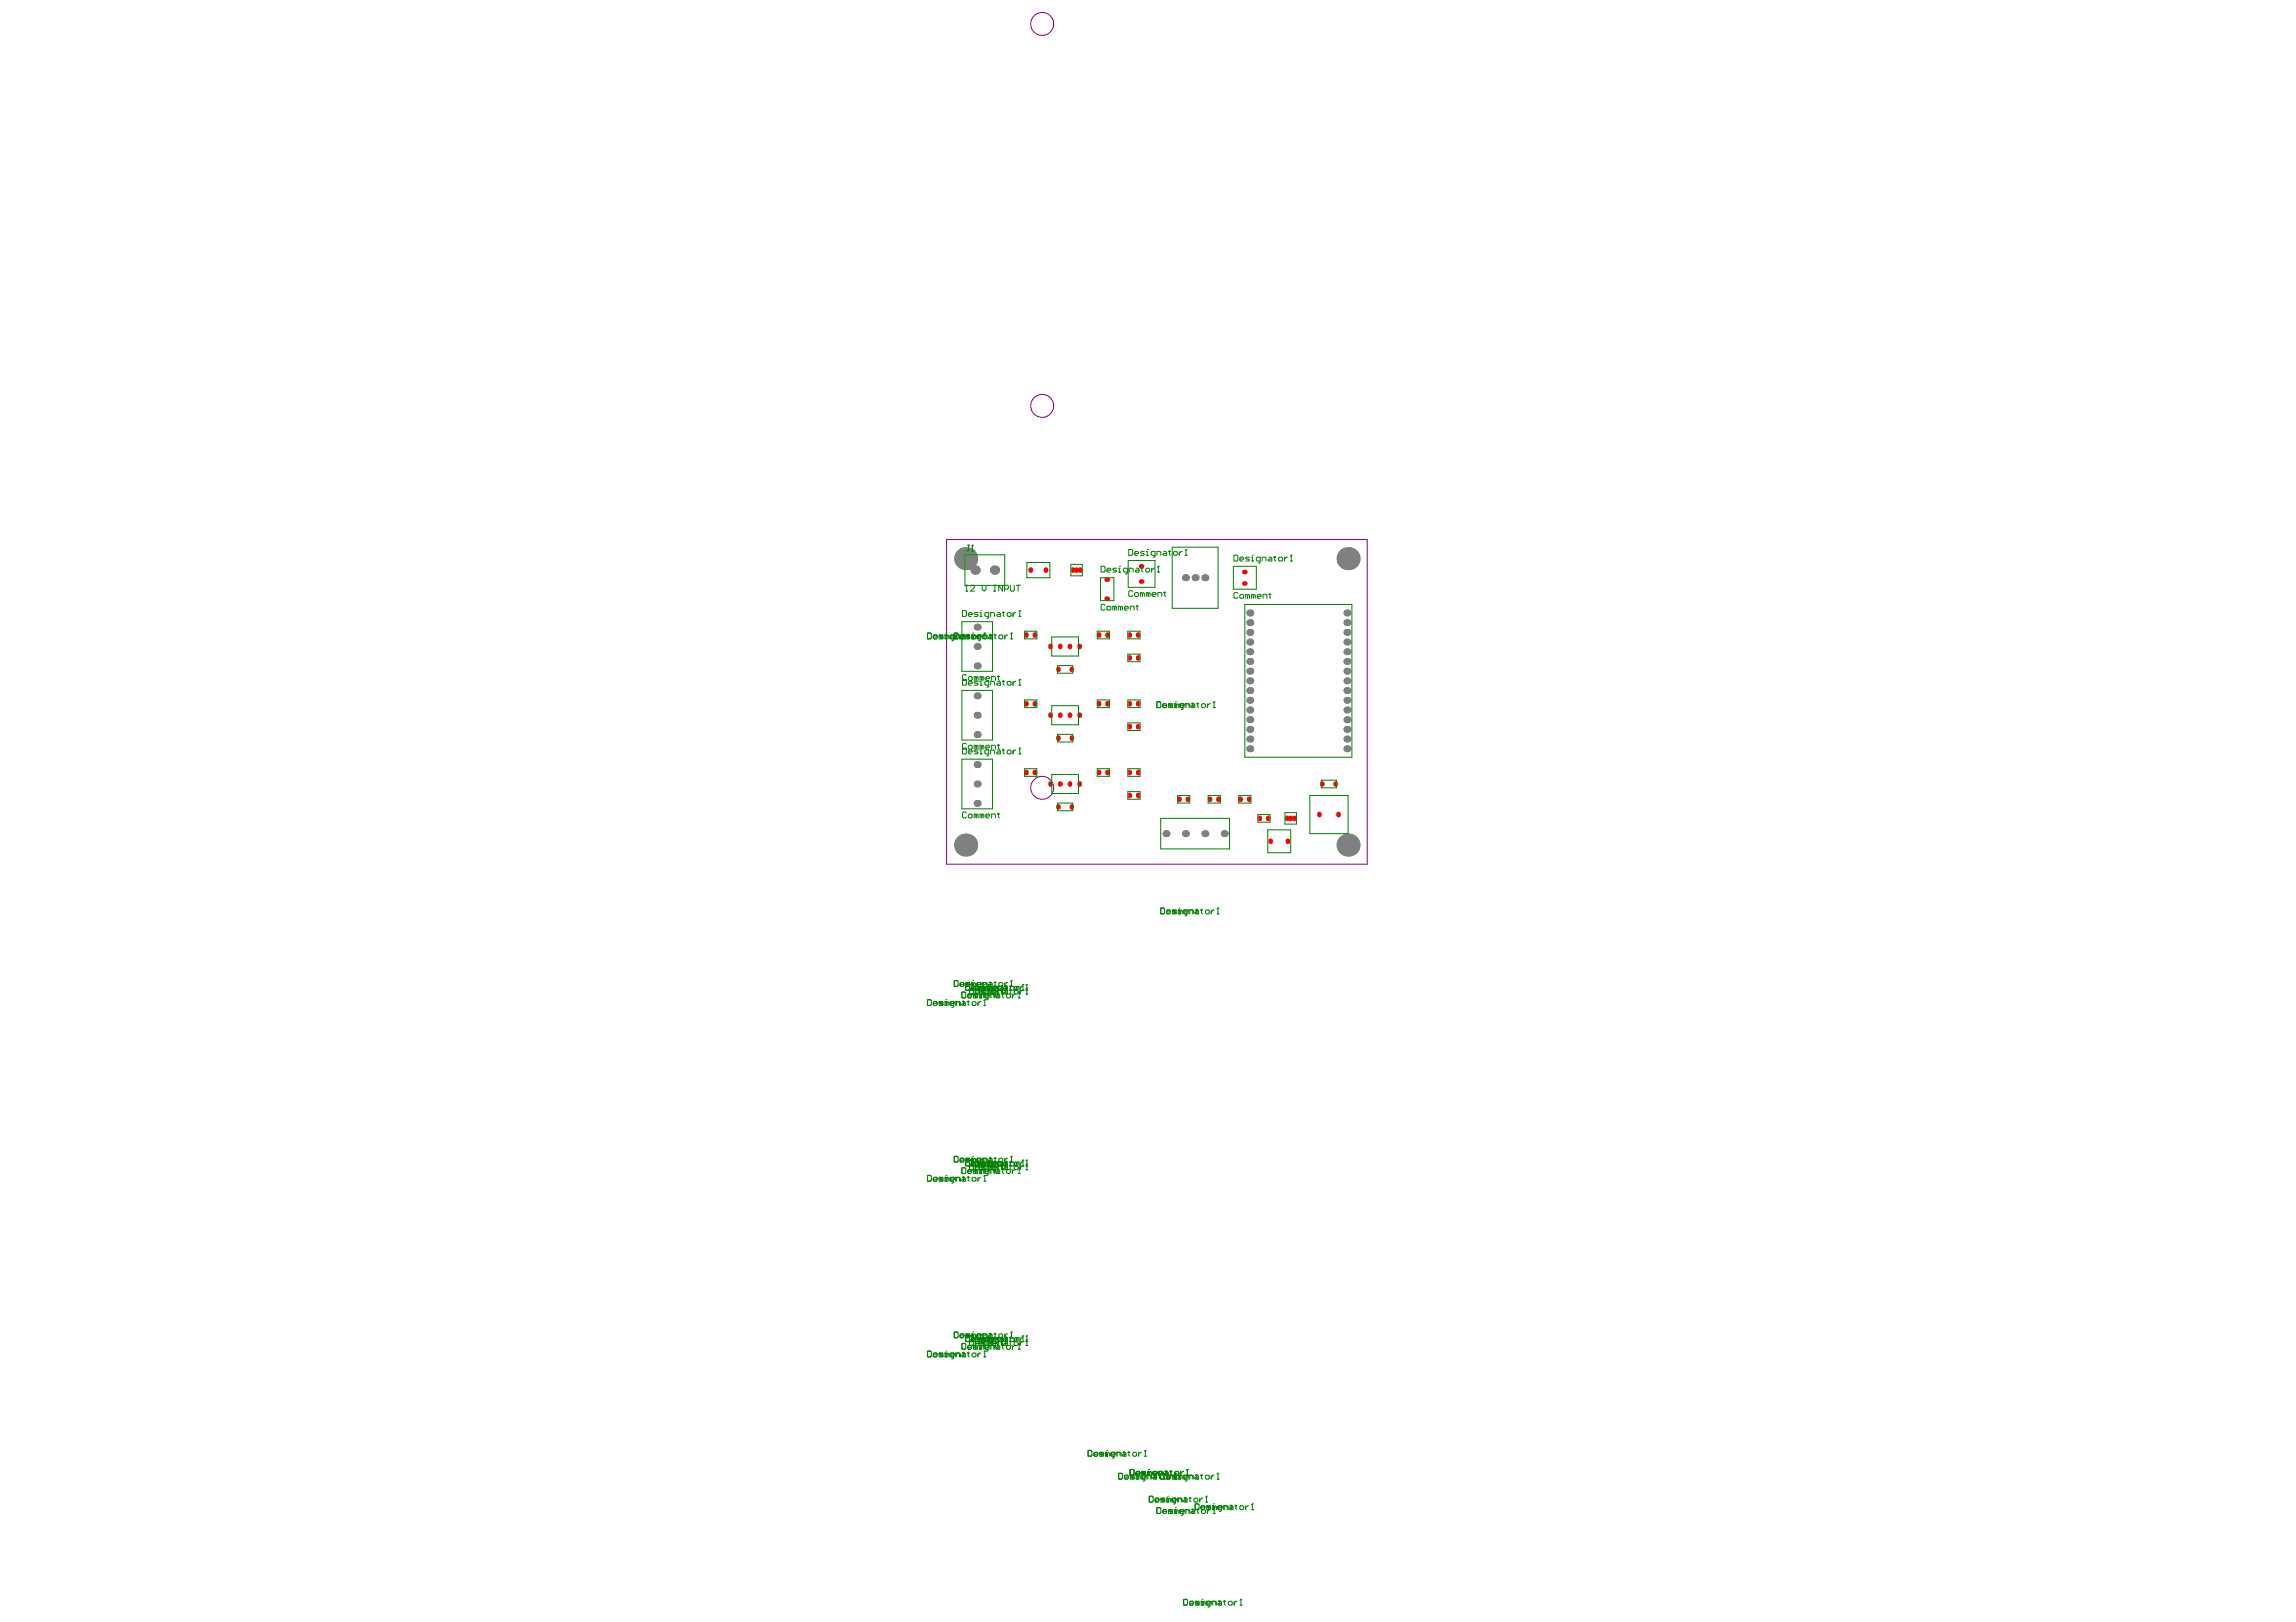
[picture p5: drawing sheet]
<svg xmlns="http://www.w3.org/2000/svg" width="297mm" height="210mm" viewBox="0 0 297 210" stroke-linecap="round" stroke-linejoin="round" font-family="sans-serif">
<g fill="none" stroke="#800080" stroke-width=".13">
<path d="M122.5 69.8h54.4v42h-54.4z"/>
<circle cx="134.8" cy="3.1" r="1.48"/>
<circle cx="134.8" cy="52.5" r="1.48"/>
<circle cx="134.8" cy="102" r="1.48"/>
</g>
<g fill="#808080">
<circle cx="124.9" cy="109.4" r="1.48"/>
<circle cx="150.8" cy="107.9" r=".45"/>
<circle cx="153.4" cy="107.9" r=".45"/>
<circle cx="155.9" cy="107.9" r=".45"/>
<circle cx="158.4" cy="107.9" r=".45"/>
<circle cx="126.4" cy="104" r=".45"/>
<circle cx="126.4" cy="101.5" r=".45"/>
<circle cx="126.4" cy="98.9" r=".45"/>
<circle cx="161.7" cy="96.9" r=".45"/>
<circle cx="161.7" cy="95.6" r=".45"/>
<circle cx="126.4" cy="95.1" r=".45"/>
<circle cx="126.4" cy="92.6" r=".45"/>
<circle cx="161.7" cy="91.9" r=".45"/>
<circle cx="161.7" cy="90.6" r=".45"/>
<circle cx="126.4" cy="90" r=".45"/>
<circle cx="161.7" cy="88.1" r=".45"/>
<circle cx="161.7" cy="86.9" r=".45"/>
<circle cx="126.4" cy="86.2" r=".45"/>
<circle cx="161.7" cy="85.6" r=".45"/>
<circle cx="161.7" cy="84.3" r=".45"/>
<circle cx="126.4" cy="83.7" r=".45"/>
<circle cx="161.7" cy="83.1" r=".45"/>
<circle cx="161.7" cy="81.8" r=".45"/>
<circle cx="126.4" cy="81.2" r=".45"/>
<circle cx="161.7" cy="80.6" r=".45"/>
<circle cx="153.4" cy="74.8" r=".45"/>
<circle cx="154.6" cy="74.8" r=".45"/>
<circle cx="155.9" cy="74.8" r=".45"/>
<circle cx="126.2" cy="73.8" r=".59"/>
<circle cx="128.7" cy="73.8" r=".59"/>
<circle cx="124.9" cy="72.3" r="1.48"/>
<circle cx="174.4" cy="109.4" r="1.48"/>
<circle cx="174.3" cy="96.9" r=".45"/>
<circle cx="174.3" cy="95.6" r=".45"/>
<circle cx="161.7" cy="94.4" r=".45"/>
<circle cx="174.3" cy="94.4" r=".45"/>
<circle cx="161.7" cy="93.1" r=".45"/>
<circle cx="174.3" cy="93.1" r=".45"/>
<circle cx="174.3" cy="91.9" r=".45"/>
<circle cx="174.3" cy="90.6" r=".45"/>
<circle cx="161.7" cy="89.4" r=".45"/>
<circle cx="174.3" cy="89.4" r=".45"/>
<circle cx="174.3" cy="88.1" r=".45"/>
<circle cx="174.3" cy="86.9" r=".45"/>
<circle cx="174.3" cy="85.6" r=".45"/>
<circle cx="174.3" cy="84.3" r=".45"/>
<circle cx="174.3" cy="83.1" r=".45"/>
<circle cx="174.3" cy="81.8" r=".45"/>
<circle cx="174.3" cy="80.6" r=".45"/>
<circle cx="161.7" cy="79.3" r=".45"/>
<circle cx="174.3" cy="79.3" r=".45"/>
<circle cx="174.4" cy="72.3" r="1.48"/>
</g>
<g fill="none" stroke="#f00" stroke-width=".59">
<path d="M133.3 73.7v.2M135.3 73.7v.2M138.8 73.7v.2M139.3 73.7v.2M139.8 73.7v.2M143.2 75h.1M143.2 77.5h.1M147.6 73.3h.2M147.6 75.3h.2M161 74h.1M161 75.5h.1M132.8 82.1v.2"/>
<path d="M132.8 91v.2M132.8 99.9v.1M133.9 82.1v.2M133.9 91v.2M133.9 99.9v.1M135.9 83.6v.1M135.9 92.5v.1M136.9 86.6v.1M136.9 95.5v.1M137.2 83.6v.1M137.2 92.5v.1M138.4 83.6v.1"/>
<path d="M138.4 92.5v.1M138.7 86.6v.1M138.7 95.5v.1M139.7 83.6v.1M139.7 92.5v.1M142.2 82.1v.2M142.2 91v.2M142.2 99.9v.1M143.3 82.1v.2M143.3 91v.2M143.3 99.9v.1M146.2 82.1v.2"/>
<path d="M146.2 85.1v.1M146.2 91v.2M146.2 94v.1M146.2 99.9v.1M147.2 82.1v.2M147.2 85.1v.1M147.2 91v.2M147.2 94v.1M147.2 99.9v.1M135.9 101.4v.1M136.9 104.3v.2M137.2 101.4v.1"/>
<path d="M138.4 101.4v.1M138.7 104.3v.2M139.7 101.4v.1M146.2 102.9v.1M147.2 102.9v.1M152.6 103.4v.1M153.7 103.4v.1M156.5 103.4v.1M157.6 103.4v.1M160.5 103.4v.1M161.6 103.4v.1M163 105.8v.2"/>
<path d="M164.1 105.8v.2M164.4 108.8v.1M166.5 105.8v.2M166.6 108.8v.1M167 105.8v.2M167.5 105.8v.2M170.7 105.3v.2M171.1 101.4v.1M172.8 101.4v.1M173.2 105.3v.2"/>
</g>
<g fill="none" stroke="#008000" stroke-width=".13">
<path d="M124.5 79h.4l.1 .1v.5l-.1 .2h-.4zM124.9 76.5h.3M125.1 75.7h.1M125.1 75.7v.8M125.1 75.7l-.2 .2M125.2 70.6h.2M125.3 79.5h.5l-.1-.2h-.3l-.1 .1v.2l.1 .2h.3M125.3 70.6v.6l-.1 .1-.3-.1M125.7 71.3h.2M125.7 75.7l-.1 .2M125.8 70.6h.1M125.8 70.6v.7"/>
<path d="M125.8 70.6l-.1 .1M125.9 75.7l.2 .3-.5 .5h.5M126.5 79.3h-.3l-.2 .1 .5 .2-.1 .2h-.4M126.8 79.8h.2M126.8 79.3h.1v.5M126.9 79h.1M127.1 75.7v.5l.2 .3 .3-.3v-.5M127.9 79.8h-.4l-.1-.2v-.2l.1-.1h.4v.6l-.2 .1M128.2 79.8v-.5h.3l.2 .1v.4M128.6 76.5h.2M128.7 75.7v.8M129 79.3h.3l.1 .1v.4h-.4l-.1-.2 .1-.1h.4"/>
<path d="M129.7 79.3h.2M129.7 75.7v.8l-.5-.8v.8M129.8 79.1v.5l.1 .2M130 75.7v.8M130 75.8v-4h-5.2v4l5.5-.1 .2 .2v.2l-.2 .1h-.3M130.3 79.4l.1-.1h.3l.1 .1v.2l-.1 .2h-.3l-.1-.2zM130.7 75.7v.7l.1 .1h.3l.1-.1v-.7M131.1 79.3v.5M131.4 79.3h-.1l-.2 .2M131.5 75.7h.5M131.7 75.7v.8M131.8 79.8h.3"/>
<path d="M131.9 79h.1M131.9 79v.8M131.9 79l-.1 .1M132.9 72.8h2.9v2h-2.9zM138.5 73h1.5v1.5h-1.5zM142.4 74.8h1.7v2.9h-1.7zM142.5 73.3h.3l.2 .1v.5l-.2 .1h-.3zM143 78.3l-.2-.1h-.2l-.1 .1v.5l.1 .2h.2l.2-.2M143.2 73.8h.5l-.1-.3h-.3l-.1 .2v.2l.1 .1h.3M143.2 78.6l.1-.1h.3l.1 .1v.2l-.1 .2h-.3l-.1-.2zM144.2 78.6l.1-.1 .2 .1v.4M144.2 78.6l-.2-.1v.5"/>
<path d="M144.2 78.6v.4M144.5 73.5h-.4l-.1 .2 .5 .2-.2 .1h-.3M144.7 74h.3M144.7 73.5h.1v.5M144.8 73.3h.1M145 78.6l-.3-.1v.5M145 78.6v.4M145 78.6l.1-.1 .1 .1v.4M145.5 78.7h.5l-.2-.2h-.2l-.1 .1v.2l.1 .2h.2M145.8 74h-.3l-.2-.1v-.2l.2-.2h.3v.7l-.2 .1M146 72.5h3.4v3.5h-3.4zM146 71.1h.4l.1 .1v.5l-.1 .2h-.4z"/>
<path d="M146.1 74v-.5h.4l.1 .2v.3M146.2 79v-.5h.4l.1 .1v.4M146.5 76.6l-.1-.2h-.2l-.2 .2v.5l.2 .1h.2l.1-.1M146.8 71.6h.5l-.1-.2h-.3l-.1 .1v.2l.1 .2h.3M146.8 76.8l.1-.1h.3l.1 .1v.3l-.1 .1h-.3l-.1-.1zM147 73.5h.2l.2 .2v.3h-.4l-.2-.1 .2-.1h.4M147 78.5h.2M147.1 78.3v.5l.1 .2M147.6 73.5h.3M147.7 73.4v.5l.2 .1M147.8 76.8l-.3-.1v.5M147.8 76.8v.4"/>
<path d="M147.8 76.8l.1-.1 .1 .1v.4M148 71.4h-.3l-.2 .1 .5 .2-.1 .2h-.4M148.2 73.7l.2-.2h.2l.1 .2v.2l-.1 .1h-.2l-.2-.1zM148.3 71.9h.2M148.3 71.4h.1v.5M148.4 71.1h.1M148.5 76.8l-.2-.1v.5M148.5 76.8v.4M148.5 76.8l.2-.1 .1 .1v.4M149 73.5v.5M149 76.9h.6l-.2-.2h-.2l-.2 .1v.3l.2 .1h.2M149.4 73.5h-.2l-.2 .3"/>
<path d="M149.4 71.9h-.4l-.1-.2v-.2l.1-.1h.4v.6l-.2 .1M149.7 71.9v-.5h.4l.1 .1v.4M149.7 74h.3M149.8 77.2v-.5h.4l.1 .1v.4M149.9 73.3h.1M149.9 73.3v.7M149.9 73.3l-.2 .1M150.6 71.4h.2l.1 .1v.4h-.3l-.2-.2 .2-.1h.3M150.6 76.7h.2M150.7 76.6v.5l.1 .1M151.2 71.4h.2M151.3 71.2v.5l.1 .2"/>
<path d="M151.6 70.8h6v7.9h-6zM151.8 71.5l.1-.1h.3l.1 .1v.2l-.1 .2h-.3l-.1-.2zM152.6 71.4v.5M152.9 71.4h-.1l-.2 .2M153.3 71.9h.3M153.4 71.1h.1M153.4 71.1v.8M153.4 71.1l-.1 .1M159.6 73.3h2.9v2.9h-2.9zM159.6 71.9h.4l.1 .1v.5l-.1 .1h-.4zM160.1 76.8l-.1-.1h-.2l-.2 .1v.5l.2 .1h.2l.1-.1M160.4 72.4h.5l-.1-.3h-.3l-.1 .1v.3l.1 .1h.3"/>
<path d="M160.4 77l.1-.1h.3l.1 .1v.3l-.1 .1h-.3l-.1-.1zM161 78.2h13.9v19.8h-13.9zM161.4 77l-.3-.1v.5M161.4 77v.4M161.4 77l.1-.1 .2 .1v.4M161.7 72.1h-.4l-.2 .1 .6 .3-.2 .1h-.4M161.9 72.6h.3M161.9 72.1h.1v.5M162 71.9h.1M162.2 77l-.3-.1v.5M162.2 77v.4M162.2 77l.1-.1 .1 .1v.4"/>
<path d="M162.7 77.2h.5l-.2-.3h-.2l-.1 .1v.3l.1 .1h.2M163 72.6h-.3l-.2-.1v-.3l.2-.1h.3v.6l-.2 .2M163.3 72.6v-.5h.4l.1 .1v.4M163.4 77.4v-.5h.4l.1 .1v.4M164.2 72.1h.2l.1 .1v.4h-.3l-.2-.1 .2-.1h.3M164.2 76.9h.2M164.3 76.8v.5l.1 .1M164.8 72.1h.2M164.9 72v.5l.1 .1M165.4 72.2l.1-.1h.3l.1 .1v.3l-.1 .1h-.3l-.1-.1zM166.2 72.1v.5M166.6 72.1h-.2l-.2 .3"/>
<path d="M166.9 72.6h.3M167.1 71.9h.1M167.1 71.9v.7M167.1 71.9l-.2 .1M120 81.9h.4l.1 .1v.5l-.1 .2h-.4zM120 82.5l.1 .2M120.1 81.9l-.1 .1M120.7 82.3l.2-.1h.2l.1 .1v.2l-.1 .2h-.2l-.2-.2zM120.7 82.4h.5M121.7 82.3v.4M121.7 82.3l.2-.1 .1 .1v.4M122 82.2h-.5v.5h.4l.1-.2-.5-.2 .1-.1 .1 .1"/>
<path d="M122.4 81.9h.1M122.4 82.2h-.2v.5h.3v-.4M122.4 82.2v.5M122.4 82.2l.1 .1M122.5 82.3l.1-.1 .2 .1v.4M123.1 82.2l-.1 .1v.2l.1 .2M123.4 82.2h-.4l-.1 .1v.2l.1 .2h.4M123.4 82.2l.1 .2h-.5M123.4 82.2v.6l-.3 .1M123.5 81.9h.3l.2 .1v.5l-.2 .2h-.3zM123.5 82.5l.1 .2M123.6 81.9l-.1 .1"/>
<path d="M123.6 82.7v-.5h.5l.2 .1v.4M123.8 82.2v.5M124 82.2l.1 .1v.4M124.2 82.3l.1-.1h.5l.1 .1v.4h-.6l-.1-.2zM124.2 82.4h.7M124.4 98.2h4v6.5h-4zM124.4 80.4h4v6.5h-4zM124.4 89.3h4v6.5h-4zM124.5 82.4l-.1 .1 .1 .2M124.5 87.9l.1 .2h.3l.1-.2M124.5 96.8l.1 .1h.3l.1-.1M124.6 82.2l.1 .1v.2l-.1 .2"/>
<path d="M124.6 82v.5l.2 .2M125 87.4l-.1-.1h-.3l-.1 .1v1.3h.4l.1-.2v-.5l-.1-.1h-.4M125 96.3l-.1-.1h-.3l-.1 .1v1.3h.4l.1-.2v-.5l-.1-.1h-.4M125.2 82.3v.4M125.2 82.3l.1-.1 .2 .1v.4M125.3 82v.5l.1 .2M125.3 87.7l.1-.1h.3l.1 .1v.2l-.1 .2h-.3l-.1-.2zM125.3 88.4h.5l-.1-.2h-.3l-.1 .1v.2l.1 .2h.3M125.3 96.6l.1-.2h.3l.1 .2v.2l-.1 .1h-.3l-.1-.1zM125.3 97.3h.5l-.1-.2h-.3l-.1 .1v.2l.1 .2h.3M125.5 82.2h-.5v.5h.3l.2-.2-.5-.2 .1-.1 .1 .1M125.8 81.9h.1"/>
<path d="M125.8 82.2h-.1v.5h.4l.2-.2v-.2l-.2-.1h-.2l-.1 .1v.2l.1 .2M125.8 82.2v.5M125.8 82.2l.2 .1M126 82.3v.4M126 82.3l.1-.1 .1 .1v.4M126.3 87.7v.4M126.3 96.6v.3M126.3 87.7l.1-.1 .1 .1v.4M126.3 96.6l.1-.2 .1 .2v.3M126.3 87.7l-.3-.1v.5M126.3 96.6l-.3-.2v.5M126.5 82.4h.5v-.1l-.2-.1v.6l-.2 .1"/>
<path d="M126.5 82.2v.5M126.5 88.2h-.3l-.2 .1 .5 .2-.1 .2h-.4M126.5 97.1h-.3l-.2 .1 .5 .2-.1 .2h-.4M126.6 82.2l-.1 .1v.2l.1 .2M126.8 82.2l-.3 .2M126.8 88.2h.1v.5M126.8 97.1h.1v.5M126.8 88.7h.2M126.8 97.6h.2M126.9 82.2h-.4l-.2 .1v.2l.2 .2h.3M126.9 87.9h.1M126.9 96.8h.1"/>
<path d="M127 96.6l.2-.2 .1 .2v.3M127 87.7l-.2-.1v.5M127 96.6l-.2-.2v.5M127 87.7v.4M127 96.6v.3M127 87.7l.2-.1 .1 .1v.4M127.1 82.7v-.5h.5l.1 .1v.4M127.2 82.2v.5M127.3 82.7h.2M127.4 81.9h.1M127.4 81.9v.8M127.4 81.9l-.1 .1"/>
<path d="M127.5 82.2l.1 .1v.4M127.5 87.8h.5l-.1-.2h-.2l-.2 .1v.2l.2 .2h.2M127.5 96.7h.5l-.1-.3h-.2l-.2 .2v.2l.2 .1h.2M127.9 88.7h-.4l-.1-.2v-.2l.1-.1h.4v.6l-.2 .1M127.9 97.6h-.4l-.1-.2v-.2l.1-.1h.4v.6l-.2 .1M128 82.2h.2l.1 .1v.4h-.3l-.2-.2 .2-.1h.3M128.1 82v.5l.1 .2M128.2 88.7v-.5h.3l.2 .1v.4M128.2 97.6v-.5h.3l.2 .1v.4M128.3 88.1v-.5h.4l.1 .1v.4M128.3 96.9v-.5h.4l.1 .2v.3M128.6 82.2h.3"/>
<path d="M128.7 82v.5l.2 .2M129 88.2h.3l.1 .1v.4h-.4l-.1-.2 .1-.1h.4M129 97.1h.3l.1 .1v.4h-.4l-.1-.2 .1-.1h.4M129 87.6h.3M129 96.4h.3M129.2 87.4v.5l.1 .2M129.2 96.3v.5l.1 .1M129.2 82.3l.2-.1h.2l.1 .1v.2l-.1 .2h-.2l-.2-.2zM129.7 88.2h.2M129.7 97.1h.2M129.8 88v.5l.1 .2M129.8 96.9v.5l.1 .2"/>
<path d="M130 82.2v.5M130.3 88.3l.1-.1h.3l.1 .1v.2l-.1 .2h-.3l-.1-.2zM130.3 97.2l.1-.1h.3l.1 .1v.2l-.1 .2h-.3l-.1-.2zM130.4 82.2h-.2l-.2 .2M130.7 82.7h.3M130.9 81.9h.1M130.9 81.9v.8M130.9 81.9l-.2 .1M131.1 88.2v.5M131.1 97.1v.5M131.4 88.2h-.1l-.2 .2M131.4 97.1h-.1l-.2 .2"/>
<path d="M131.8 88.7h.3M131.8 97.6h.3M131.9 87.9h.1M131.9 96.8h.1M131.9 87.9v.8M131.9 96.8v.8M131.9 87.9l-.1 .1M131.9 96.8l-.1 .1M132.6 99.5h1.5v1h-1.5zM132.6 81.7h1.5v1h-1.5zM132.6 90.6h1.5v1h-1.5zM136.1 82.4h3.4v2.5h-3.4z"/>
<path d="M136.1 91.3h3.4v2.5h-3.4zM136.8 86.1h2v1h-2zM136.8 95h2v1h-2zM142 99.5h1.5v1h-1.5zM142 81.7h1.5v1h-1.5zM142 90.6h1.5v1h-1.5zM145.9 81.7h1.6v1h-1.6zM145.9 84.7h1.6v.9h-1.6zM145.9 90.6h1.6v1h-1.6zM145.9 93.5h1.6v1h-1.6zM145.9 99.5h1.6v1h-1.6zM149.7 90.8h.3l.2 .1v.5l-.2 .2h-.3z"/>
<path d="M149.7 91.4l.1 .2M149.8 90.8l-.1 .1M150.4 91.2l.1-.1h.3l.1 .1v.2l-.1 .2h-.3l-.1-.2zM150.4 91.3h.5M151.4 91.2v.4M151.4 91.2l.2-.1 .1 .1v.4M151.7 91.1h-.5v.5h.4l.1-.2-.5-.2 .1-.1 .1 .1M152.1 90.8h.1M152.1 91.1h-.2v.5h.3v-.4M152.1 91.1v.5M152.1 91.1l.1 .1M152.2 91.2l.1-.1 .1 .1v.4"/>
<path d="M152.8 91.1l-.1 .1v.2l.1 .2M153.1 91.1h-.4l-.1 .1v.2l.1 .2h.4M153.1 91.1l.1 .2h-.5M153.1 91.1v.6l-.3 .1M153.3 91.6v-.5h.5l.1 .1v.4M153.4 91.1v.5M153.7 91.1l.1 .1v.4M154.2 91.1h.2l.2 .1v.4h-.4l-.1-.2 .1-.1h.4M154.3 90.9v.5l.1 .2M154.8 91.1h.3M154.9 90.9v.5l.2 .2M155.4 91.2l.2-.1h.2l.2 .1v.2l-.2 .2h-.2l-.2-.2z"/>
<path d="M156.2 91.1v.5M156.6 91.1h-.1l-.3 .2M157 91.6h.2M157.1 90.8h.1M157.1 90.8v.8M157.1 90.8l-.1 .1M125 105.2l-.1-.1h-.3l-.1 .1v.5l.1 .1h.3l.1-.1M125.3 105.5l.1-.2h.3l.1 .2v.2l-.1 .1h-.3l-.1-.1zM126.3 105.5v.3M126.3 105.5l.1-.2 .1 .2v.3M126.3 105.5l-.3-.2v.5M127 105.5l-.2-.2v.5"/>
<path d="M127 105.5v.3M127 105.5l.2-.2 .1 .2v.3M127.5 105.6h.5l-.1-.3h-.2l-.2 .2v.2l.2 .1h.2M128.3 105.8v-.5h.4l.1 .2v.3M129 105.3h.3M129.2 105.2v.5l.1 .1M136.1 100.2h3.4v2.5h-3.4zM136.8 103.9h2v1h-2zM145.9 102.4h1.6v1h-1.6zM150.2 105.9h8.9v4h-8.9zM150.2 117.5h.3l.2 .1v.5l-.2 .2h-.3zM150.2 118.1l.1 .2"/>
<path d="M150.3 117.5l-.1 .1M150.9 117.9l.1-.1h.3l.1 .1v.2l-.1 .2h-.3l-.1-.2zM150.9 118h.5M151.9 117.9v.4M151.9 117.9l.1-.1 .2 .1v.4M152.2 117.8h-.5v.5h.3l.2-.2-.5-.2 .1-.1 .1 .1M152.3 102.9h1.6v1h-1.6zM152.6 117.5h.1M152.6 117.8v.5M152.6 117.8h-.2v.5h.3v-.4M152.6 117.8l.1 .1M152.7 117.9l.1-.1 .1 .1v.4"/>
<path d="M153.3 117.8l-.1 .1v.2l.1 .2M153.6 117.8h-.4l-.1 .1v.2l.1 .2h.4M153.6 117.8l.1 .2h-.5M153.6 117.8v.6l-.3 .1M153.8 118.3v-.5h.5l.1 .1v.4M153.9 117.8v.5M154.2 117.8l.1 .1v.4M154.7 117.8h.2l.2 .1v.4h-.4l-.1-.2 .1-.1h.4M154.8 117.6v.5l.1 .2M155.3 117.8h.3M155.4 117.6v.5l.2 .2M156.1 117.8h.2l.1 .1v.2l-.1 .2h-.2l-.2-.2v-.2z"/>
<path d="M156.3 102.9h1.6v1h-1.6zM156.7 117.8v.5M157.1 117.8h-.2l-.2 .2M157.5 118.3h.2M157.6 117.5h.1M157.6 117.5v.8M157.6 117.5l-.1 .1M160.3 102.9h1.5v1h-1.5zM162.7 105.4h1.6v1h-1.6zM164 107.4h3v3h-3zM166.2 105.2h1.5v1.4h-1.5zM169.5 102.9h4.9v5h-4.9z"/>
<path d="M170.9 101h2v1h-2zM120 129.4h.4l.1 .1v.5l-.1 .1h-.4zM120 130l.1 .1M120.1 129.4l-.1 .1M120.7 129.7l.2-.1h.2l.1 .1v.3l-.1 .1h-.2l-.2-.1zM120.7 129.9h.5M121.7 129.7v.4M121.7 129.7l.2-.1 .1 .1v.4M122 129.6h-.5v.5h.4l.1-.1-.5-.3 .1-.1 .1 .1M122.4 129.4h.1M122.4 129.6v.5M122.4 129.6h-.2v.5h.3v-.4"/>
<path d="M122.4 129.6l.1 .1M122.5 129.7l.1-.1 .2 .1v.4M123.1 129.6l-.1 .1v.3l.1 .1M123.4 129.6v.6l-.3 .2M123.4 129.6h-.4l-.1 .1v.3l.1 .1h.4M123.4 129.6l.1 .3h-.5M123.5 126.9h.3l.2 .1v.5l-.2 .2h-.3zM123.5 127.5l.1 .2M123.6 126.9l-.1 .1M123.6 130.1v-.5h.5l.2 .1v.4M123.8 129.6v.5M124 129.6l.1 .1v.4"/>
<path d="M124.2 127.3l.1-.1h.3l.1 .1v.2l-.1 .2h-.3l-.1-.2zM124.2 127.4h.5M124.4 128.4h.4l.1 .1v.5l-.1 .1h-.4zM124.4 129l.2 .1M124.5 129.6h.3l.1 .1v.4h-.4l-.1-.1 .1-.1h.4M124.6 128.4l-.2 .1M124.6 129.5v.5l.2 .1M124.9 128l.2 .1M125.1 129.6h.3M125.2 128.9h.5M125.2 127.3v.4M125.2 127.3l.1-.1 .2 .1v.4"/>
<path d="M125.2 127.3l-.1-.1-.1 .1 .1 .1-.2 .1M125.3 129.5v.5l.1 .1M125.3 127.4h-.4v.7h.4l.3-.2M125.4 128.5l.3 .3v.2l-.1 .1h-.3l-.1-.1v-.2l.1-.2h.5l.1-.1v-1l-.1-.1h-.4v1.2M125.4 128l.2 .1M125.4 127.9h1.4l.1 .1-.1 .1h-.5M125.5 127.2h-.5v.5h.3l.2-.2-.2-.1M125.6 127.4l-.2 .1M125.8 129.7l.1-.1h.2l.2 .1v.3l-.2 .1h-.2l-.1-.1zM125.8 127.6l-.1 .2v.2l.1 .1 .1-.1-.1-.1M125.8 126.9h.1M125.8 127.2v.5"/>
<path d="M125.8 127.2h-.1v.5l.4-.1 .1 .2v.2l-.1 .1h-.7M125.8 127.2l.2 .1M126 127.3v.4M126 127.3l.1-.1 .1 .1v.4M126.2 128.4h.5M126.2 128.8v.3M126.2 128.8l.1-.2 .2 .2v.3M126.3 128.1l-.1 .2v.2l.1 .1M126.4 127.6v.5M126.5 129.6v.5M126.6 127.6l-.2 .2 .2 .1M126.6 127.2l-.1 .1v.2l.2 .3"/>
<path d="M126.7 128l-.1 .1 .1 .2v.2l-.1 .1h-.7v.5h.4l.2-.1-.6-.2 .2-.2 .1 .2M126.7 127.8v.3M126.7 127.8l.1-.2 .3 .3h.2l.1 .1-.2 .3M126.8 128.4h.1M126.8 128.6l.2 .2M126.8 128.6h-.1v.5h.3v-.3M126.8 128.6v.5M126.8 127.2v.6l-.2 .1M126.8 127.2h-.3l-.2 .1v.2l.2 .2M126.8 127.2l.2 .2h-.5M126.9 129.6h-.1l-.3 .3M126.9 127.6v1h.4l.1-.1-.5-.2 .2-.2 .1 .2"/>
<path d="M126.9 127.8l.2-.2 .1 .2M127 128.8l.1-.2 .1 .2v.3M127.1 127.7v-.5h.5l.1 .1v.4M127.2 127.8l.1-.2 .1 .2M127.2 127.8v.3M127.2 128.3v.3M127.2 127.2v.9M127.3 130.1h.2M127.3 128.1l.1 .2v.3M127.3 127.4h.1M127.3 127.6v.5M127.4 129.4h.1"/>
<path d="M127.4 129.4v.7M127.4 129.4l-.1 .1M127.4 127.6h-1.1l-.1 .2v.2l.1 .1M127.4 127.8v.3h-.5M127.4 127.8l.2-.2 .1 .2M127.5 127.2l.1 .1v.4M127.6 128.6l-.1 .2v.2l.1 .1M127.7 128.1h.6M127.8 127.4h.1M127.8 127.9h.1M127.8 127.6h-.1v1M127.8 127.6v1.7l-.2 .1"/>
<path d="M127.8 128.1l.1 .2M127.8 127.6l.1 .2M127.8 127.8l.1-.2 .4 .1 .2 .2M127.8 128.6l.2 .3h-.5M127.9 128.3v.3h-.4l-.2 .2v.2l.2 .1h.3M127.9 127.8l.2-.2 .1 .2v.3M127.9 127.8v.3l-.1-.1M127.9 128l.3 .3v.8M128 127.2h.2l.1 .1v1M128.1 128.1l-.2 .2M128.1 127v.5l.1 .2M128.3 128.3v.2l.3 .3v.3"/>
<path d="M128.3 127.4h-.3l-.2 .1 .2 .2M128.4 127.8l.2-.2v.5l-.2-.1zM128.4 128.1h.4l.1 .2v.1h-.5M128.4 128.1l-.2 .3h-.1M128.6 128.1l-.2 .2v.2l.3 .3v.3M128.6 127.2h.3M128.7 127.6v.5M128.7 127v.5l.2 .4h-1M128.8 128.6h-.7v.5M128.8 127.6v1.2l-.2 .1M128.8 128.3l-.1 .1M129 127.6l.1 .2"/>
<path d="M129 128.6h.2M129.1 128.1h.7v-.3l-.1-.2h-1.3l-.1 .2v.2l.1 .1M129.2 127.6v1M129.2 127.8l-.1-.2v1.4l.1 .1M129.2 128.6l.1 .2v.3h-.3l-.2-.1 .2-.1h.3M129.4 127.7l-.2-.2v-.2l.2-.1h.2l.1 .1v.2l-.1 .2M129.4 127.6l.2 .2v.3l.1 .2v.3M129.6 127.5v.5l.1 .1v-.3l-.1-.2M129.6 128.6h.2M129.7 128.5v.5l.1 .1M129.8 127.9h-.3l-.2 .1 .3 .3v.3M130 127.6h.3"/>
<path d="M130 127.2v.5M130.1 128l.2 .3v.3l-.1 .2v.2l.1 .1h.3l.1-.1v-.2l-.1-.2h-.6l-.2-.1 .2-.1h.3M130.1 127.5v1l.1 .1M130.2 127.6l.1 .2v.3M130.2 127.5v.5l.1 .1M130.3 127.9h-.3l-.2 .1 .2 .1h.3M130.4 127.2h-.2l-.2 .2M130.6 127.6h.5l.1 .2M130.7 127.5v1l.1 .1M130.7 128l.1 .1M130.8 127.6l-.1 .2M130.9 126.9h.1"/>
<path d="M130.9 126.9v.8M130.9 126.9l-.2 .1M131 128.6v.5M131.2 127.8v.2M131.2 127.8l.1-.2h.3l.1 .2v.2l-.1 .1M131.2 128l.1 .1M131.2 128l-.1 .1h-.5M131.3 128.1l-.1 .2v.2l.1 .1M131.3 128.1h.3M131.5 127.6v.5M131.6 128.1l.1 .2v.2M131.7 129.1h.3"/>
<path d="M131.8 127.6h-.1l-.2 .3M131.9 128.4h.1M131.9 128.4l-.3 .2h-.4l-.2 .3M131.9 128.4v.7M132 127.6v1M132.3 127.6h-.1l-.2 .3M132.3 127.4h.1M132.3 127.4v.7M132.3 127.4l-.1 .1M132.5 128.1h-.3l-.2 .3M132.7 128.6h.3M132.7 128.1h.3"/>
<path d="M132.8 127.4h.1M132.8 127.9h.1M132.8 127.4l-.1 .1M132.8 127.4v1.2M132.8 127.9l-.1 .1M120 152.1h.4l.1 .1v.5l-.1 .2h-.4zM120 152.7l.1 .2M120.1 152.1l-.1 .1M120.7 152.5l.2-.1h.2l.1 .1v.2l-.1 .2h-.2l-.2-.2zM120.7 152.6h.5M121.7 152.5v.4M121.7 152.5l.2-.1 .1 .1v.4"/>
<path d="M122 152.4h-.5v.5h.4l.1-.2-.5-.2 .1-.1 .1 .1M122.4 152.1h.1M122.4 152.4v.5M122.4 152.4h-.2v.5h.3v-.4M122.4 152.4l.1 .1M122.5 152.5l.1-.1 .2 .1v.4M123.1 152.4l-.1 .1v.2l.1 .2M123.4 152.4v.6l-.3 .1M123.4 152.4h-.4l-.1 .1v.2l.1 .2h.4M123.4 152.4l.1 .2h-.5M123.5 149.6h.3l.2 .2v.5l-.2 .1h-.3zM123.5 150.3l.1 .1"/>
<path d="M123.6 149.6l-.1 .2M123.6 152.9v-.5h.5l.2 .1v.4M123.8 152.4v.5M124 152.4l.1 .1v.4M124.2 150l.1-.1h.3l.1 .1v.3l-.1 .1h-.3l-.1-.1zM124.2 150.1h.5M124.4 151.1h.4l.1 .1v.5l-.1 .2h-.4zM124.4 151.7l.2 .2M124.5 152.4h.3l.1 .1v.4h-.4l-.1-.2 .1-.1h.4M124.6 151.1l-.2 .1M124.6 152.2v.5l.2 .2M124.9 150.8l.2 .1"/>
<path d="M125.1 152.4h.3M125.2 151.6h.5M125.2 150v.4M125.2 150l.1-.1 .2 .1v.4M125.2 150l-.1-.1-.1 .1 .1 .1-.2 .2M125.3 152.2v.5l.1 .2M125.3 150.1h-.4v.8h.4l.3-.3M125.4 151.3l.3 .2v.2l-.1 .2h-.3l-.1-.2v-.2l.1-.1h.5l.1-.1v-1l-.1-.2h-.4v1.3M125.4 150.8l.2 .1M125.4 150.6h1.4l.1 .2-.1 .1h-.5M125.5 149.9h-.5v.5h.3l.2-.1-.2-.2M125.6 150.1l-.2 .2"/>
<path d="M125.8 152.5l.1-.1h.2l.2 .1v.2l-.2 .2h-.2l-.1-.2zM125.8 150.4l-.1 .1v.3l.1 .1 .1-.1-.1-.2M125.8 149.6h.1M125.8 149.9v.5M125.8 149.9h-.1v.5h.4l.1 .1v.3l-.1 .1h-.7M125.8 149.9l.2 .1M126 150v.4M126 150l.1-.1 .1 .1v.4M126.2 151.1h.5M126.2 151.5v.4M126.2 151.5l.1-.1 .2 .1v.4M126.3 150.9l-.1 .1v.3l.1 .1"/>
<path d="M126.4 150.4v.5M126.5 152.4v.5M126.6 150.4l-.2 .1 .2 .1M126.6 149.9l-.1 .1v.3l.2 .2M126.7 150.8l-.1 .1 .1 .1v.3l-.1 .1h-.7v.5h.4l.2-.2-.6-.2 .2-.1 .1 .1M126.7 150.5v.4M126.7 150.5l.1-.1 .3 .2h.2l.1 .2-.2 .2M126.8 151.1h.1M126.8 151.4v.5M126.8 151.4h-.1v.5h.3v-.4M126.8 151.4l.2 .1M126.8 149.9v.6l-.2 .1"/>
<path d="M126.8 149.9h-.3l-.2 .1v.3l.2 .1M126.8 149.9l.2 .2h-.5M126.9 152.4h-.1l-.3 .2M126.9 150.4v1h.4l.1-.1-.5-.3 .2-.1 .1 .1M126.9 150.5l.2-.1 .1 .1M127 151.5l.1-.1 .1 .1v.4M127.1 150.4v-.5h.5l.1 .1v.4M127.2 150.5v.4M127.2 151v.4M127.2 150.5l.1-.1 .1 .1M127.2 149.9v1M127.3 152.9h.2"/>
<path d="M127.3 150.9l.1 .1v.4M127.3 150.1h.1M127.3 150.4v.5M127.4 152.1h.1M127.4 152.1v.8M127.4 152.1l-.1 .1M127.4 150.5v.4h-.5M127.4 150.4h-1.1l-.1 .1v.3l.1 .1M127.4 150.5l.2-.1 .1 .1M127.5 149.9l.1 .1v.4M127.6 151.4l-.1 .1v.2l.1 .2M127.7 150.9h.6"/>
<path d="M127.8 150.1h.1M127.8 150.6h.1M127.8 150.4v1.6l-.2 .1M127.8 150.4h-.1v1M127.8 150.9l.1 .1M127.8 150.4l.1 .1M127.8 150.5l.1-.1h.4l.2 .2M127.8 151.4l.2 .2h-.5M127.9 151v.4h-.4l-.2 .1v.2l.2 .2h.3M127.9 150.5l.2-.1 .1 .1v.4M127.9 150.5v.4l-.1-.1M127.9 150.8l.3 .2v.9"/>
<path d="M127.9 150.6h1v-.1l-.1-.1v1.1l-.2 .1M128 149.9h.2l.1 .1v1M128.1 150.9l-.2 .1M128.1 149.8v.5l.1 .1M128.3 151v.3l.1 .1M128.3 150.1h-.3l-.2 .2 .2 .1M128.4 150.5l.2-.1v.5l-.2-.1zM128.4 150.9h.4l.1 .1v.1h-.5M128.4 150.9l-.2 .2h-.1M128.5 151.4l.1 .1v.4M128.6 150.9l-.2 .1v.3l.3 .2v.4M128.6 149.9h.3"/>
<path d="M128.7 150.4v.5M128.7 149.8v.5l.2 .1M128.8 151.4h-.7v.5M128.8 151l-.1 .1M129 150.4l.1 .1M129 151.4h.2M129.1 150.9h.7v-.4l-.1-.1h-1.3l-.1 .1v.3l.1 .1M129.2 150.4v1M129.2 150.5l-.1-.1v1.3l.1 .2M129.2 151.4l.1 .1v.4h-.3l-.2-.2 .2-.1h.3M129.4 150.4l-.2-.1v-.3l.2-.1h.2l.1 .1v.3l-.1 .1M129.4 150.4l.2 .1v.4l.1 .1v.4"/>
<path d="M129.6 150.3v.5l.1 .1v-.4l-.1-.1M129.6 151.4h.2M129.7 151.2v.5l.1 .2M129.8 150.6h-.3l-.2 .2 .3 .2v.4M130 150.4h.3M130 149.9v.5M130.1 150.8l.2 .2v.4l-.1 .1v.2l.1 .2h.3l.1-.2v-.2l-.1-.1h-.6l-.2-.1 .2-.2h.3M130.1 150.3v1l.1 .1M130.2 150.4l.1 .1v.4M130.2 150.3v.5l.1 .1M130.3 150.6h-.3l-.2 .2 .2 .1h.3M130.4 149.9h-.2l-.2 .2"/>
<path d="M130.6 150.4h.5l.1 .1M130.7 150.3v1l.1 .1M130.7 150.8l.1 .1M130.8 150.4l-.1 .1M130.9 149.6h.1M130.9 149.6v.8M130.9 149.6l-.2 .2M131 151.4v.5M131.2 150.5v.3M131.2 150.5l.1-.1h.3l.1 .1v.3l-.1 .1M131.2 150.8l.1 .1M131.2 150.8l-.1 .1h-.5"/>
<path d="M131.3 150.9l-.1 .1v.3l.1 .1M131.3 150.9h.3M131.5 150.4v.5M131.6 150.9l.1 .1v.3M131.7 151.9h.3M131.8 150.4h-.1l-.2 .2M131.9 151.1h.1M131.9 151.1v.8M131.9 151.1l-.3 .3h-.4l-.2 .2M132 150.4v1M132.3 150.4h-.1l-.2 .2M132.3 150.1h.1"/>
<path d="M132.3 150.1v.8M132.3 150.1l-.1 .2M132.5 150.9h-.3l-.2 .2M132.7 151.4h.3M132.7 150.9h.3M132.8 150.1h.1M132.8 150.6h.1M132.8 150.1v1.3M132.8 150.1l-.1 .2M132.8 150.6l-.1 .1M120 174.8h.4l.1 .2v.5l-.1 .1h-.4zM120 175.5l.1 .1"/>
<path d="M120.1 174.8l-.1 .2M120.7 175.2l.2-.1h.2l.1 .1v.3l-.1 .1h-.2l-.2-.1zM120.7 175.3h.5M121.7 175.2v.4M121.7 175.2l.2-.1 .1 .1v.4M122 175.1h-.5v.5h.4l.1-.1-.5-.3 .1-.1 .1 .1M122.4 174.8h.1M122.4 175.1v.5M122.4 175.1h-.2v.5h.3v-.4M122.4 175.1l.1 .1M122.5 175.2l.1-.1 .2 .1v.4M123.1 175.1l-.1 .1v.3l.1 .1"/>
<path d="M123.4 175.1v.6l-.3 .1M123.4 175.1h-.4l-.1 .1v.3l.1 .1h.4M123.4 175.1l.1 .2h-.5M123.5 172.4h.3l.2 .1v.5l-.2 .1h-.3zM123.5 173l.1 .1M123.6 172.4l-.1 .1M123.6 175.6v-.5h.5l.2 .1v.4M123.8 175.1v.5M124 175.1l.1 .1v.4M124.2 172.7l.1-.1h.3l.1 .1v.3l-.1 .1h-.3l-.1-.1zM124.2 172.9h.5M124.4 173.9h.4l.1 .1v.5l-.1 .1h-.4z"/>
<path d="M124.4 174.5l.2 .1M124.5 175.1h.3l.1 .1v.4h-.4l-.1-.1 .1-.2h.4M124.6 173.9l-.2 .1M124.6 175v.5l.2 .1M124.9 173.5l.2 .1M125.1 175.1h.3M125.2 174.4h.5M125.2 172.7v.4M125.2 172.7l.1-.1 .2 .1v.4M125.2 172.7l-.1-.1-.1 .1 .1 .2-.2 .1M125.3 175v.5l.1 .1M125.3 172.9l.1 .1 .2-.1"/>
<path d="M125.4 174l.3 .2v.3l-.1 .1h-.3l-.1-.1v-.3l.1-.1h.5l.1-.1v-1l-.1-.1h-.4v1.2M125.4 173.4h1.4l.1 .1-.1 .1h-.5M125.4 173.5l.2 .1M125.5 172.6h-.5v.5h.3l.2-.1-.2-.1h-.4v.7h.4l.3-.2M125.8 175.2l.1-.1h.2l.2 .1v.3l-.2 .1h-.2l-.1-.1zM125.8 173.1l-.1 .1v.3l.1 .1 .1-.1-.1-.1M125.8 172.4h.1M125.8 172.6v.5M125.8 172.6h-.1v.5h.4l.1 .1v.3l-.1 .1h-.7M125.8 172.6l.2 .1M126 172.7v.4M126 172.7l.1-.1 .1 .1v.4"/>
<path d="M126.2 173.9h.5M126.2 174.2v.4M126.3 173.6l-.1 .1v.3l.3 .2v.4M126.3 174.1l-.1 .1M126.4 173.1v.5M126.5 175.1v.5M126.6 173.1l-.2 .1 .2 .2M126.6 172.6l-.1 .1v.3l.2 .2M126.7 173.5l-.1 .1 .1 .1v.3l-.1 .1h-.7v.5h.4l.2-.1-.6-.3 .2-.1 .1 .1M126.7 173.2v.4M126.7 173.2l.1-.1 .1 .1M126.8 173.9h.1"/>
<path d="M126.8 174.1v.5M126.8 174.1h-.1v.5h.3v-.4M126.8 174.1l.2 .1M126.8 172.6v.7l-.2 .1M126.8 172.6h-.3l-.2 .1v.3l.2 .1M126.8 172.6l.2 .3h-.5M126.9 175.1h-.1l-.3 .2M126.9 173.1v1h.4l.1-.1-.5-.3 .2-.1 .1 .1M126.9 173.2l.5 .3-.2 .2M126.9 173.2l.2-.1 .1 .1M127 174.2l.1-.1 .1 .1v.4M127.1 173.1v-.5h.5l.1 .1v.4"/>
<path d="M127.2 173.2v.4M127.2 173.7v.4M127.2 173.2l.1-.1 .1 .1M127.2 172.6v1M127.3 175.6h.2M127.3 173.6l.1 .1v.4M127.3 172.9h.1M127.4 174.8h.1M127.4 174.8v.8M127.4 174.8l-.1 .2M127.4 173.2v.4h-.5M127.4 173.1h-1.1l-.1 .1v.3l.1 .1"/>
<path d="M127.4 173.2l-.1-.1v.5M127.4 173.2l.2-.1 .1 .1M127.5 172.6l.1 .1v.4M127.6 174.1l-.1 .1v.3l.1 .1M127.7 173.6h.6M127.8 172.9h.1M127.8 173.4h.1M127.8 173.1v1.6l-.2 .2M127.8 173.1h-.1v1M127.8 173.6l.1 .1M127.8 173.1l.1 .1M127.8 173.2l.1-.1h.4l.2 .3"/>
<path d="M127.8 174.1l.2 .3h-.5M127.9 173.7v.4h-.4l-.2 .1v.3l.2 .1h.3M127.9 173.2l.2-.1 .1 .1v.4M127.9 173.2v.4l-.1-.1M127.9 173.5l.3 .2v.9M127.9 173.4h1v-.2l-.1-.1v1.1l-.2 .2M128 172.6h.2l.1 .1v1M128.1 173.6l-.2 .1M128.1 172.5v.5l.1 .1M128.3 173.7v.3l.1 .1M128.3 172.9h-.3l-.2 .1 .2 .1M128.4 173.2l.2-.1v.5l-.2-.1z"/>
<path d="M128.4 173.6h.4l.1 .1v.2h-.5M128.4 173.6l-.2 .3h-.1M128.5 174.1l.1 .1v.4M128.6 173.6l-.2 .1v.3l.2 .1M128.6 174.1l.1 .1v.4M128.6 172.6h.3M128.7 173.1v.5M128.7 172.5v.5l.2 .1M128.8 174.1h-.7v.5M128.8 173.7l-.1 .2M129 173.1l.1 .1M129 174.1h.2"/>
<path d="M129.1 173.6h.7v-.4l-.1-.1h-1.3l-.1 .1v.3l.1 .1M129.2 173.1v1M129.2 173.2l-.1-.1v1.4l.1 .1M129.2 174.1l.1 .1v.4h-.3l-.2-.1 .2-.1h.3M129.4 173.1l-.2-.1v-.3l.2-.1h.2l.1 .1v.3l-.1 .1M129.4 173.1l.2 .1v.4l.1 .1v.4M129.6 173v.5l.1 .1v-.4l-.1-.1M129.6 174.1h.2M129.7 174v.5l.1 .1M129.8 173.4h-.3l-.2 .1 .3 .2v.4M130 173.1h.3M130 172.6v.5"/>
<path d="M130.1 173.5l.2 .2v.4l-.1 .1v.3l.1 .1h.3l.1-.1v-.3l-.1-.1h-.6l-.2-.1 .2-.1h.3M130.1 173v1l.1 .1M130.2 173.1l.1 .1v.4M130.2 173v.5l.1 .1M130.3 173.4h-.3l-.2 .1 .2 .1h.3M130.4 172.6h-.2l-.2 .3M130.6 173.1h.5l.1 .1M130.7 173v1l.1 .1M130.7 173.5l.1 .1M130.8 173.1l-.1 .1M130.9 172.4h.1M130.9 172.4v.7"/>
<path d="M130.9 172.4l-.2 .1M131 174.1v.5M131.2 173.2v.3M131.2 173.2l.1-.1h.3l.1 .1v.3l-.1 .1M131.2 173.5l.1 .1M131.2 173.5l-.1 .1h-.5M131.3 173.6l-.1 .1v.3l.1 .1M131.3 173.6h.3M131.5 173.1v.5M131.6 173.6l.1 .1v.3M131.7 174.6h.3M131.8 173.1h-.1l-.2 .3"/>
<path d="M131.9 173.9h.1M131.9 173.9v.7M131.9 173.9l-.3 .2h-.4l-.2 .3M132 173.1v1M132.3 173.1h-.1l-.2 .3M132.3 172.9h.1M132.3 172.9v.7M132.3 172.9l-.1 .1M132.5 173.6h-.3l-.2 .3M132.7 174.1h.3M132.7 173.6h.3M132.8 172.9h.1"/>
<path d="M132.8 173.4h.1M132.8 172.9v1.2M132.8 172.9l-.1 .1M132.8 173.4l-.1 .1M140.8 187.7h.3l.2 .1v.5l-.2 .1h-.3zM140.8 188.3l.1 .1M140.9 187.7l-.1 .1M141.5 188.1l.1-.2h.3l.1 .2v.2l-.1 .1h-.3l-.1-.1zM141.5 188.2h.5M142.5 188.1l.1-.2 .2 .2v.3M142.5 188.1v.3M142.8 187.9h-.5v.5h.3l.2-.1-.5-.2 .1-.2 .1 .2"/>
<path d="M143.2 187.7h.1M143.2 187.9h-.2v.5h.3v-.3M143.2 187.9v.5M143.2 187.9l.1 .2M143.3 188.1l.1-.2 .1 .2v.3M143.9 187.9l-.1 .2v.2l.1 .1M144.2 187.9h-.4l-.1 .2v.2l.1 .1h.4M144.2 187.9l.1 .3h-.5M144.2 187.9v.7l-.3 .1M144.4 188.4v-.5h.5l.1 .2v.3M144.5 187.9v.5M144.7 190.7h.4l.1 .1v.5l-.1 .1h-.4z"/>
<path d="M144.7 191.3l.1 .1M144.8 187.9l.1 .2v.3M144.8 190.7l-.1 .1M145.3 187.9h.2l.2 .2v.3h-.4l-.1-.1 .1-.1h.4M145.4 187.8v.5l.1 .1M145.5 191l.1-.1h.3l.1 .1v.3l-.1 .1h-.3l-.1-.1zM145.5 191.2h.5M145.9 187.9h.3M146 187.8v.5l.2 .1M146.2 190.2h.4l.1 .1v.5l-.2 .2-.1-.1-.2 .1 .5 .3-.1 .1h-.4zM146.2 190.8l.1 .1M146.3 190.2l-.1 .1"/>
<path d="M146.5 191v.4M146.5 188.1l.2-.2h.2l.1 .2v.2l-.1 .1h-.2l-.2-.1zM146.6 190.9l.1 .1v.4M146.7 190.9h-.5M147 190.7h.5M147.1 190.9l-.1-.1v-.3l.1-.1h.2l.2 .1v.3l-.3 .2M147.1 190.7h.1M147.1 190.9v.5M147.1 190.9l.1 .1M147.3 187.9v.5M147.3 190.9h-.3v.5h.2v-.4M147.4 190.9l.1 .1v.4"/>
<path d="M147.7 187.9h-.2l-.2 .3M147.7 190.9l-.1 .1v.3l.1 .1h.4M147.9 190.9l-.2 .1v.3l.2 .1M148 190.5l.1-.1 .1 .1v.4M148 190.5l-.2-.1-.1 .1 .1 .2h.3l.1 .1-.1 .1M148 190.5v.4M148.1 188.4h.2M148.1 190.9l.1 .3h-.5M148.1 190.9v.6l-.2 .2M148.2 187.7h.1M148.2 187.7v.7M148.2 187.7l-.1 .1"/>
<path d="M148.2 190.4h-.5v.5h.4M148.4 191.4v-.5h.5l.1 .1v.4M148.5 190.9v.5M148.6 190.2h.1M148.6 190.4l.1 .1M148.6 190.4h-.1v.5M148.6 190.4v.5M148.7 194.3l.1 .1M148.7 193.6h.4l.1 .2v.5l-.1 .1h-.4zM148.7 190.5l.1-.1 .2 .1v.4M148.7 190.5v.4M148.7 190.9l.2 .1v.4"/>
<path d="M148.8 193.6l-.1 .2M149.3 190.4l-.1 .1v.3l.1 .1M149.4 190.8v.5l.1 .1M149.4 194l.2-.1h.2l.1 .1v.3l-.1 .1h-.2l-.2-.1zM149.4 194.1h.5M149.5 190.9l.1 .1v.4h-.4l-.1-.1 .1-.1h.4M149.6 190.4h-.4l-.1 .1v.3l.1 .1h.4M149.6 190.4l.1 .3h-.5M149.6 190.4v.6l-.3 .2M149.7 195.1h.3l.2 .1v.5l-.2 .2h-.3zM149.7 195.7l.1 .2M149.8 195.1l-.1 .1"/>
<path d="M149.8 190.9v-.5h.6l.1 .1v.4M149.9 190.9h.2M150 190.4v.5M150 190.8v.5l.1 .1M150.2 190.7h.3l.2 .1v.5l-.2 .1h-.3zM150.2 191.3l.1 .1M150.2 190.4l.2 .1v.4M150.3 190.7l-.1 .1M150.4 195.5l.1-.1h.3l.1 .1v.2l-.1 .2h-.3l-.1-.2zM150.4 195.6h.5M150.4 194l.2-.1 .1 .1v.4M150.4 194v.4"/>
<path d="M150.7 193.9h-.5v.5h.4l.1-.1-.5-.3 .1-.1 .1 .1M150.7 190.4h.3l.1 .1v.4M150.9 190.3v.5l.1 .1M150.9 190.9l.1 .1v.3l-.1 .1h-.3l-.1-.1v-.3l.1-.1h.7l.1 .1v.3l-.1 .1h-.3l-.1-.1v-.3l.1-.1M150.9 191.2h.5M151.1 193.6h.1M151.1 193.9h-.2v.5h.3v-.4M151.1 193.9l.1 .1M151.1 193.9v.5M151.1 190.7h-.4l-.1 .1 .1 .1M151.2 194l.1-.1 .1 .1v.4M151.3 190.9v.5"/>
<path d="M151.4 190.4h.2M151.4 195.5v.4M151.4 195.5l.2-.1 .1 .1v.4M151.5 190.3v.5l.1 .1h-.1l-.2 .3M151.7 195.4h-.5v.5h.4l.1-.2-.5-.2 .1-.1 .1 .1M151.8 193.9l-.1 .1v.3l.1 .1M151.9 191v.4M151.9 191l.1-.1 .2 .1v.4M151.9 191l-.1-.1-.1 .1 .1 .2h.2l.2 .1-.2 .1M152.1 195.1h.1M152.1 195.4v.5M152.1 195.4h-.2v.5h.3v-.4"/>
<path d="M152.1 195.4l.1 .1M152.1 193.9h-.4l-.1 .1v.3l.1 .1h.4M152.1 193.9l.1 .2h-.5M152.1 193.9v.6l-.3 .1M152.1 190.9l-.1-.1v-.3l.1-.1h.3l.1 .1v.3l-.1 .1h-.7v.5h.6M152.1 190.7h.1M152.1 190.7v.7M152.1 190.7l-.1 .1M152.2 195.5l.1-.1 .1 .1v.4M152.3 194.4v-.5h.5l.2 .1v.4M152.4 193.9v.5M152.6 190.7h.1"/>
<path d="M152.6 190.9v.5M152.6 190.9h-.2v.5h.3v-.4M152.6 190.9l.1 .1M152.7 191l.1-.1 .1 .1v.4M152.7 193.9l.1 .1v.4M152.7 190.4v.5M152.8 195.4l-.1 .1v.2l.1 .2M153.1 195.4h-.4l-.1 .1v.2l.1 .2h.4M153.1 195.4v.6l-.3 .1M153.1 195.4l.1 .2h-.5M153.1 190.4h-.1l-.3 .3M153.2 191.2h.5v-.2l-.1-.1v.6l-.3 .2"/>
<path d="M153.2 193.9h.3l.1 .1v.4h-.4l-.1-.1 .1-.2h.4M153.3 190.9l-.1 .1v.3l.1 .1M153.3 195.9v-.5h.5l.1 .1v.4M153.3 193.8v.5l.2 .1M153.4 195.4v.5M153.6 190.2h.1M153.6 190.2v.7M153.6 190.2l-.1 .1M153.7 195.4l.1 .1v.4M153.7 190.9h-.5l-.1 .1v.3l.1 .1h.4M153.8 191.4v-.5h.5l.1 .1v.4M153.8 193.9h.3"/>
<path d="M153.9 190.9v.5M154 193.8v.5l.1 .1M154.2 190.9l.1 .1v.4M154.2 195.4h.2l.2 .1v.4h-.4l-.1-.2 .1-.1h.4M154.3 195.2v.5l.1 .2M154.5 194l.1-.1h.2l.2 .1v.3l-.2 .1h-.2l-.1-.1zM154.6 195.2l.1 .2M154.7 190.9h.2l.2 .1v.4h-.4l-.1-.1 .1-.1h.4M154.7 194.6l-.1 .1M154.8 190.8v.5l.1 .1M154.9 195.2v.5l.2 .2M155.1 195.4h-.5v-.8h.4l.1 .1v.5l-.1 .2"/>
<path d="M155.2 193.9v.5M155.3 190.9h.3M155.4 195.1h.5M155.4 190.8v.5l.2 .1M155.6 195.4l-.2 .1v.2l.2 .2h.2l.2-.2v-.2l-.2-.1h-.3l-.1-.2v-.2l.1-.1h.2l.2 .1v.2l-.2 .2M155.6 193.9h-.1l-.3 .2M155.9 191l.2-.1h.2l.1 .1v.3l-.1 .1h-.2l-.2-.1zM156 194.4h.2M156.1 193.6h.1M156.1 193.6v.8M156.1 193.6l-.1 .2M156.2 195.4v.5"/>
<path d="M156.4 195l-.2-.1-.1 .1 .1 .1h.3l.1 .1-.1 .2M156.4 195v.4M156.4 195l.1-.1 .1 .1v.4M156.5 195.4l-.3 .2M156.6 194.9h-.5v.5h.5M156.7 190.9v.5M157 195.9h.2M157 194.6h.1M157 194.9h-.1v.5h.2v-.4M157 194.9v.5M157 194.9l.1 .1M157.1 190.9h-.2l-.2 .3"/>
<path d="M157.1 195.1h.1M157.1 195.1v.8M157.1 195.1l-.1 .1M157.1 195l.2-.1 .1 .1v.4M157.5 191.4h.2M157.6 190.7h.1M157.6 190.7v.7M157.6 190.7l-.1 .1M157.8 194.9l-.2 .1v.2l.2 .2M158 194.9h-.4l-.1 .1v.2l.1 .2h.4M158 194.9v.6l-.2 .1M158 194.9l.1 .2h-.5"/>
<path d="M158.3 195.4v-.5h.5l.1 .1v.4M158.4 194.9v.5M158.6 194.9l.2 .1v.4M159.1 194.9h.3l.1 .1v.4h-.4l-.1-.2 .1-.1h.4M159.3 194.7v.5l.1 .2M159.8 194.9h.2M159.9 194.7v.5l.1 .2M160.4 195l.1-.1h.3l.1 .1v.2l-.1 .2h-.3l-.1-.2zM161.1 194.9v.5M161.5 194.9h-.1l-.3 .2M161.9 195.4h.3M162 194.6h.1"/>
<path d="M162 194.6v.8M162 194.6l-.1 .1M153.1 207h.4l.1 .1v.5l-.1 .1h-.4zM153.1 207.6l.2 .1M153.3 207l-.2 .1M153.9 207.3l.1-.1h.3l.1 .1v.3l-.1 .1h-.3l-.1-.1zM153.9 207.5h.5M154.9 207.3v.4M154.9 207.3l.1-.1 .1 .1v.4M155.1 207.2h-.5v.5h.4l.1-.1-.5-.3 .2-.1 .1 .1M155.5 207h.1M155.5 207.2h-.1v.5h.2v-.4"/>
<path d="M155.5 207.2v.5M155.5 207.2l.1 .1M155.6 207.3l.2-.1 .1 .1v.4M156.3 207.2l-.2 .1v.3l.2 .1M156.5 207.2l.1 .3h-.5M156.5 207.2h-.4l-.1 .1v.3l.1 .1h.4M156.5 207.2v.6l-.2 .2M156.8 207.7v-.5h.5l.1 .1v.4M156.9 207.2v.5M157.2 207.2l.1 .1v.4M157.7 207.2h.2l.1 .1v.4h-.3l-.2-.1 .2-.1h.3M157.8 207.1v.5l.1 .1"/>
<path d="M158.3 207.2h.2M158.4 207.1v.5l.1 .1M158.9 207.3l.1-.1h.3l.1 .1v.3l-.1 .1h-.3l-.1-.1zM159.7 207.2v.5M160 207.2h-.1l-.2 .3M160.4 207.7h.3M160.5 207h.1M160.5 207v.7M160.5 207l-.1 .1"/>
</g>
</svg>
